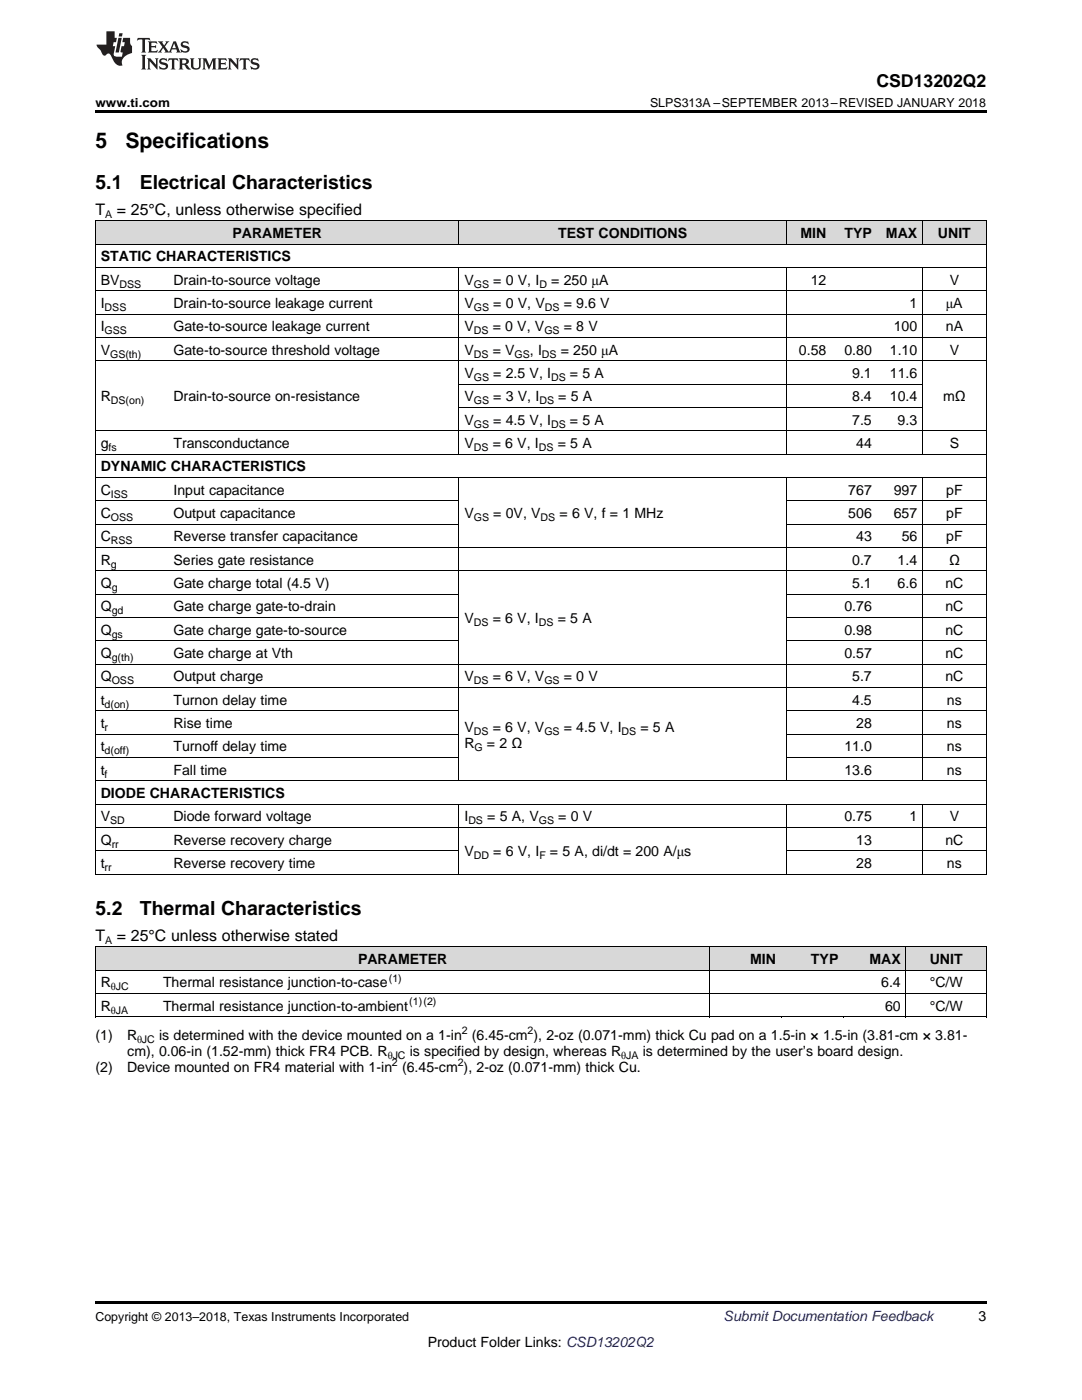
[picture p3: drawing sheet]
<svg xmlns="http://www.w3.org/2000/svg" width="216mm" height="279mm" viewBox="0 0 216 279" stroke-linecap="round" stroke-linejoin="round" font-family="sans-serif">
<defs><g id="words">
<g font-size="4.2">
<text x="19" y="29.6">5</text>
<text x="25" y="29.6">Specifications</text>
</g>
<g font-size="3.9">
<text x="19" y="37.7">5.1</text>
<text x="27.9" y="37.7">Electrical Characteristics</text>
<text x="19" y="182.6">5.2</text>
<text x="27.9" y="182.6">Thermal Characteristics</text>
</g>
<text font-size="3.5" x="174.9" y="17.3">CSD13202Q2</text>
<g font-size="3.2">
<text x="19" y="42.9">T</text>
<text x="23.3" y="42.9">= 25°C, unless otherwise specified</text>
<text x="19" y="187.7">T</text>
<text x="23.3" y="187.7">= 25°C unless otherwise stated</text>
</g>
<g font-size="2.8">
<text x="46.4" y="47.5">PARAMETER</text>
<text x="111.4" y="47.5">TEST CONDITIONS</text>
<text x="159.7" y="47.5">MIN</text>
<text x="168.5" y="47.5">TYP</text>
<text x="176.8" y="47.5">MAX</text>
<text x="187.1" y="47.5">UNIT</text>
<text x="20.1" y="52.2">STATIC CHARACTERISTICS</text>
<text x="20.1" y="56.8">BV</text>
<text x="34.6" y="56.8">Drain-to-source voltage</text>
<text x="92.7" y="56.8">V</text>
<text x="98.4" y="56.8">= 0 V, I</text>
<text x="110" y="56.8">= 250 μA</text>
<text x="161.8" y="56.8">12</text>
<text x="189.5" y="56.8">V</text>
<text x="20.1" y="61.5">I</text>
<text x="34.6" y="61.5">Drain-to-source leakage current</text>
<text x="92.7" y="61.5">V</text>
<text x="98.4" y="61.5">= 0 V, V</text>
<text x="112.5" y="61.5">= 9.6 V</text>
<text x="181.5" y="61.5">1</text>
<text x="188.7" y="61.5">μA</text>
<text x="20.1" y="66.1">I</text>
<text x="20.1" y="70.8">V</text>
<text x="34.6" y="66.1">Gate-to-source leakage current</text>
<text x="34.6" y="70.8">Gate-to-source threshold voltage</text>
<text x="92.7" y="66.1">V</text>
<text x="92.7" y="70.8">V</text>
<text x="98.3" y="66.1">= 0 V, V</text>
<text x="98.3" y="70.8">= V</text>
<text x="105.7" y="70.8">, I</text>
<text x="111.9" y="70.8">= 250 μA</text>
<text x="112.5" y="66.1">= 8 V</text>
<text x="159.4" y="70.8">0.58</text>
<text x="168.5" y="70.8">0.80</text>
<text x="177.6" y="70.8">1.10</text>
<text x="178.3" y="66.1">100</text>
<text x="188.7" y="66.1">nA</text>
<text x="189.5" y="70.8">V</text>
<text x="92.7" y="75.5">V</text>
<text x="98.4" y="75.5">= 2.5 V, I</text>
<text x="113.7" y="75.5">= 5 A</text>
<text x="170" y="75.5">9.1</text>
<text x="177.6" y="75.5">11.6</text>
<text x="20.1" y="80.1">R</text>
<text x="34.6" y="80.1">Drain-to-source on-resistance</text>
<text x="92.7" y="80.1">V</text>
<text x="98.4" y="80.1">= 3 V, I</text>
<text x="111.4" y="80.1">= 5 A</text>
<text x="170" y="80.1">8.4</text>
<text x="177.6" y="80.1">10.4</text>
<text x="188.2" y="80.1">mΩ</text>
<text x="20.1" y="89.4">g</text>
<text x="34.6" y="89.4">Transconductance</text>
<text x="92.7" y="84.8">V</text>
<text x="92.7" y="89.4">V</text>
<text x="98.3" y="89.4">= 6 V, I</text>
<text x="98.4" y="84.8">= 4.5 V, I</text>
<text x="111.3" y="89.4">= 5 A</text>
<text x="113.7" y="84.8">= 5 A</text>
<text x="170" y="84.8">7.5</text>
<text x="170.9" y="89.4">44</text>
<text x="179.1" y="84.8">9.3</text>
<text x="189.5" y="89.4">S</text>
<text x="20.1" y="94.1">DYNAMIC CHARACTERISTICS</text>
<text x="20.1" y="98.7">C</text>
<text x="34.6" y="98.7">Input capacitance</text>
<text x="169.3" y="98.7">767</text>
<text x="178.3" y="98.7">997</text>
<text x="188.8" y="98.7">pF</text>
<text x="20.1" y="103.4">C</text>
<text x="34.6" y="103.4">Output capacitance</text>
<text x="92.7" y="103.4">V</text>
<text x="98.4" y="103.4">= 0V, V</text>
<text x="111.7" y="103.4">= 6 V, f = 1 MHz</text>
<text x="169.3" y="103.4">506</text>
<text x="178.3" y="103.4">657</text>
<text x="188.8" y="103.4">pF</text>
<text x="20.1" y="108.1">C</text>
<text x="20.1" y="112.7">R</text>
<text x="34.6" y="108.1">Reverse transfer capacitance</text>
<text x="34.6" y="112.7">Series gate resistance</text>
<text x="170" y="112.7">0.7</text>
<text x="170.9" y="108.1">43</text>
<text x="179.1" y="112.7">1.4</text>
<text x="179.9" y="108.1">56</text>
<text x="188.8" y="108.1">pF</text>
<text x="189.4" y="112.7">Ω</text>
<text x="20.1" y="117.4">Q</text>
<text x="34.6" y="117.4">Gate charge total (4.5 V)</text>
<text x="170" y="117.4">5.1</text>
<text x="179.1" y="117.4">6.6</text>
<text x="188.6" y="117.4">nC</text>
<text x="20.1" y="122">Q</text>
<text x="34.6" y="122">Gate charge gate-to-drain</text>
<text x="92.7" y="124.4">V</text>
<text x="98.3" y="124.4">= 6 V, I</text>
<text x="111.3" y="124.4">= 5 A</text>
<text x="168.5" y="122">0.76</text>
<text x="188.6" y="122">nC</text>
<text x="20.1" y="126.7">Q</text>
<text x="20.1" y="131.3">Q</text>
<text x="34.6" y="126.7">Gate charge gate-to-source</text>
<text x="34.6" y="131.3">Gate charge at Vth</text>
<text x="168.5" y="126.7">0.98</text>
<text x="168.5" y="131.3">0.57</text>
<text x="188.6" y="126.7">nC</text>
<text x="188.6" y="131.3">nC</text>
<text x="20.1" y="136">Q</text>
<text x="34.6" y="136">Output charge</text>
<text x="92.7" y="136">V</text>
<text x="98.3" y="136">= 6 V, V</text>
<text x="112.5" y="136">= 0 V</text>
<text x="170" y="136">5.7</text>
<text x="188.6" y="136">nC</text>
<text x="20.1" y="140.7">t</text>
<text x="34.6" y="140.7">Turnon delay time</text>
<text x="170" y="140.7">4.5</text>
<text x="188.9" y="140.7">ns</text>
<text x="20.1" y="145.3">t</text>
<text x="20.1" y="150">t</text>
<text x="34.6" y="145.3">Rise time</text>
<text x="34.6" y="150">Turnoff delay time</text>
<text x="92.7" y="146">V</text>
<text x="92.7" y="149.2">R</text>
<text x="97.2" y="149.2">= 2 Ω</text>
<text x="98.3" y="146">= 6 V, V</text>
<text x="112.5" y="146">= 4.5 V, I</text>
<text x="127.8" y="146">= 5 A</text>
<text x="168.5" y="150">11.0</text>
<text x="170.9" y="145.3">28</text>
<text x="188.9" y="145.3">ns</text>
<text x="188.9" y="150">ns</text>
<text x="20.1" y="154.6">t</text>
<text x="34.6" y="154.6">Fall time</text>
<text x="168.5" y="154.6">13.6</text>
<text x="188.9" y="154.6">ns</text>
<text x="20.1" y="159.3">DIODE CHARACTERISTICS</text>
<text x="20.1" y="163.9">V</text>
<text x="34.6" y="163.9">Diode forward voltage</text>
<text x="92.7" y="163.9">I</text>
<text x="97.2" y="163.9">= 5 A, V</text>
<text x="111.4" y="163.9">= 0 V</text>
<text x="168.5" y="163.9">0.75</text>
<text x="181.5" y="163.9">1</text>
<text x="189.5" y="163.9">V</text>
<text x="20.1" y="168.6">Q</text>
<text x="20.1" y="173.2">t</text>
<text x="34.6" y="168.6">Reverse recovery charge</text>
<text x="34.6" y="173.2">Reverse recovery time</text>
<text x="92.7" y="170.9">V</text>
<text x="98.4" y="170.9">= 6 V, I</text>
<text x="109.7" y="170.9">= 5 A, di/dt = 200 A/μs</text>
<text x="170.9" y="168.6">13</text>
<text x="170.9" y="173.2">28</text>
<text x="188.6" y="168.6">nC</text>
<text x="188.9" y="173.2">ns</text>
<text x="20.1" y="197.1">R</text>
<text x="32.5" y="197.1">Thermal resistance junction-to-case</text>
<text x="71.4" y="192.4">PARAMETER</text>
<text x="149.7" y="192.4">MIN</text>
<text x="161.8" y="192.4">TYP</text>
<text x="173.5" y="192.4">MAX</text>
<text x="175.8" y="197.1">6.4</text>
<text x="185.5" y="192.4">UNIT</text>
<text x="185.5" y="197.1">°C/W</text>
<text x="20.1" y="201.7">R</text>
<text x="32.5" y="201.7">Thermal resistance junction-to-ambient</text>
<text x="176.6" y="201.7">60</text>
<text x="185.5" y="201.7">°C/W</text>
<text x="19" y="207.6">(1)</text>
<text x="25.4" y="207.6">R</text>
<text x="31.7" y="207.6">is determined with the device mounted on a 1-in</text>
<text x="94.2" y="207.6">(6.45-cm ), 2-oz (0.071-mm) thick Cu pad on a 1.5-in × 1.5-in (3.81-cm × 3.81-</text>
<text x="19" y="213.9">(2)</text>
<text x="25.4" y="213.9">Device mounted on FR4 material with 1-in (6.45-cm ), 2-oz (0.071-mm) thick Cu.</text>
<text x="25.4" y="210.7">cm), 0.06-in (1.52-mm) thick FR4 PCB. R</text>
<text x="81.8" y="210.7">is specified by design, whereas R</text>
<text x="128.3" y="210.7">is determined by the user’s board design.</text>
<text x="195.3" y="263.6">3</text>
<text x="85.3" y="268.9">Product Folder Links: CSD13202Q2</text>
</g>
<text font-size="2.8" fill="#0000c8" x="144.4" y="263.6">Submit Documentation Feedback</text>
<g font-size="2.5">
<text x="19" y="21.4">www.ti.com</text>
<text x="129.7" y="21.4">SLPS313A –SEPTEMBER 2013–REVISED JANUARY 2018</text>
<text x="19" y="263.6">Copyright © 2013–2018, Texas Instruments Incorporated</text>
</g>
<g font-size="2.1">
<text x="21" y="43.5">A</text>
<text x="23.8" y="57.4">DSS</text>
<text x="94.5" y="57.4">GS</text>
<text x="107.6" y="57.4">D</text>
<text x="20.9" y="62.1">DSS</text>
<text x="94.5" y="62.1">GS</text>
<text x="108.7" y="62.1">DS</text>
<text x="20.9" y="66.7">GSS</text>
<text x="22" y="71.4">GS(th)</text>
<text x="94.5" y="66.7">DS</text>
<text x="94.5" y="71.4">DS</text>
<text x="102.7" y="71.4">GS</text>
<text x="108.1" y="71.4">DS</text>
<text x="108.6" y="66.7">GS</text>
<text x="94.5" y="76">GS</text>
<text x="110" y="76">DS</text>
<text x="22.1" y="80.7">DS(on)</text>
<text x="94.5" y="80.7">GS</text>
<text x="107.6" y="80.7">DS</text>
<text x="21.7" y="90">fs</text>
<text x="94.5" y="85.3">GS</text>
<text x="94.5" y="90">DS</text>
<text x="107.5" y="90">DS</text>
<text x="110" y="85.3">DS</text>
<text x="22.1" y="99.3">ISS</text>
<text x="22.1" y="104">OSS</text>
<text x="94.5" y="104">GS</text>
<text x="107.9" y="104">DS</text>
<text x="22.1" y="108.6">RSS</text>
<text x="22.1" y="113.3">g</text>
<text x="22.3" y="117.9">g</text>
<text x="22.3" y="122.6">gd</text>
<text x="94.5" y="124.9">DS</text>
<text x="107.5" y="124.9">DS</text>
<text x="22.3" y="127.2">gs</text>
<text x="22.3" y="131.9">g(th)</text>
<text x="22.3" y="136.6">OSS</text>
<text x="94.5" y="136.6">DS</text>
<text x="108.6" y="136.6">GS</text>
<text x="20.9" y="141.2">d(on)</text>
<text x="20.9" y="145.9">r</text>
<text x="94.5" y="146.6">DS</text>
<text x="94.7" y="149.8">G</text>
<text x="108.6" y="146.6">GS</text>
<text x="124" y="146.6">DS</text>
<text x="20.9" y="150.5">d(off)</text>
<text x="20.9" y="155.2">f</text>
<text x="22" y="164.5">SD</text>
<text x="93.5" y="164.5">DS</text>
<text x="107.5" y="164.5">GS</text>
<text x="20.9" y="173.8">rr</text>
<text x="22.3" y="169.2">rr</text>
<text x="94.5" y="171.5">DD</text>
<text x="107.6" y="171.5">F</text>
<text x="21" y="188.4">A</text>
<text x="22.1" y="197.6">θJC</text>
<text x="77.6" y="195.9">(1)</text>
<text x="22.1" y="202.3">θJA</text>
<text x="81.7" y="200.6">(1)(2)</text>
<text x="27.3" y="208.1">θJC</text>
<text x="92.1" y="206.4">2</text>
<text x="105.3" y="206.4">2</text>
<text x="77.4" y="211.3">θJC</text>
<text x="78.2" y="212.8">2</text>
<text x="91.3" y="212.8">2</text>
<text x="123.9" y="211.3">θJA</text>
</g>
</g></defs>
<g fill="#d8d8d8">
<path d="M19 189h12.5v4.7h-12.5z"/>
<path d="M31.5 189h110.2v4.7h-110.2z"/>
<path d="M141.7 189h14.2v4.7h-14.2z"/>
<path d="M155.9 189h12.5v4.7h-12.5z"/>
<path d="M168.4 189h12.4v4.7h-12.4z"/>
<path d="M180.8 189h16v4.7h-16z"/>
<path d="M19 44.1h12.7v4.7h-12.7z"/>
<path d="M31.7 44.1h1.8v4.7h-1.8z"/>
<path d="M33.5 44.1h58.1v4.7h-58.1z"/>
<path d="M91.6 44.1h65.3v4.7h-65.3z"/>
<path d="M156.9 44.1h9.1v4.7h-9.1z"/>
<path d="M166 44.1h9v4.7h-9z"/>
<path d="M175 44.1h9.1v4.7h-9.1z"/>
<path d="M184.1 44.1h12.7v4.7h-12.7z"/>
</g>
<path d="M19 22h177.8v.5h-177.8zM19 203h.2zM141.6 203h.1zM155.8 203h.1zM168.3 203h.1zM180.7 203h.1zM196.7 203h.1zM19 259.7h177.8v.5h-177.8z" fill="#000"/>
<g fill="none" stroke="#000" stroke-width=".2">
<path d="M19 58h177.8M19 53.4h177.8M19 48.7h177.8M19 44.1h177.8M19.1 44.1v130.4M91.6 44.1v4.7M91.6 53.4v37.3M156.9 44.1v4.7M156.9 53.4v37.3M184.1 44.1v4.7M184.1 53.4v37.3M196.8 44.1v130.4"/>
<path d="M19 72h177.8M19 67.4h177.8M19 62.7h177.8M91.6 76.7h92.5M19 100h72.6M19 95.3h177.8M19 90.6h177.8M19 86h177.8M91.6 95.4v60.5M91.6 81.3h92.5M156.9 95.4v60.5M156.9 100h39.9"/>
<path d="M184.1 95.4v60.5M19 118.6h72.6M19 113.9h177.8M19 109.3h177.8M19 104.6h72.6M156.9 118.6h39.9M156.9 104.6h39.9M19 137.2h177.8M19 132.6h177.8M19 127.9h72.6M19 123.2h72.6M156.9 127.9h39.9"/>
<path d="M156.9 123.2h39.9M19 155.8h177.8M19 151.2h72.6M19 146.5h72.6M19 141.9h72.6M156.9 151.2h39.9M156.9 146.5h39.9M156.9 141.9h39.9M19 174.5h177.8M19 169.8h72.6M19 165.2h177.8M19 160.5h177.8"/>
<path d="M91.6 160.5v14M156.9 160.5v14M156.9 169.8h39.9M184.1 160.5v14M19 189h177.8v14M19 198.3h177.8M19 193.6h177.8M19.1 189v14M141.7 189v14M180.8 189v14M19 202.9h177.8"/>
</g>
<g fill="#231f20">
<path d="M27.5 7.6l-.1 .5 .4-.2h.6v.1v2.1l-.2 .4h1l-.3-.4v-2.1l.1-.1h.5l.5 .2-.2-.5zM29.5 8.3l.2 .3v1.5l-.2 .4h1.8l.2-.6a1.04 1.04 0 0 1-1.3 .2v-.7h.6l.3 .2v-.6l-.3 .2h-.6v-.6l.8-.1 .4 .3-.2-.5zM31.5 8.3l.9 1.1-.9 1.1h.8l-.2-.2 .5-.7 .4 .7-.2 .2h1.5l-.1-.2 .1-.4h.9l.1 .4-.2 .2h1l-.3-.3-.7-1.9h-.5l-.9 2-.8-1 .9-1h-.8l.1 .3-.3 .5-.4-.6 .2-.2zM34.7 8.6l.4 1h-.7zM36.3 8.4a.63 .63 0 0 0-.2 .7 .63 .63 0 0 0 .6 .4l.6 .2 .1 .2a.75 .75 0 0 1-.7 .4 .75 .75 0 0 1-.6-.5l.1 .7 .1-.1a1.11 1.11 0 0 0 1.5-.6 1.13 1.13 0 0 0-1.2-.8l-.1-.4a1.04 1.04 0 0 1 1.2 .2l-.2-.5-.1 .1-.5-.2zM28.2 10.9l.2 .4v2.2l-.2 .4h1l-.3-.4v-2.2l.3-.4zM29.3 11.6l.3 .4v1.5l-.3 .4h.8l-.2-.4v-1.3l1.5 1.7v-1.9l.2-.4h-.7l.2 .4v.9l-1.1-1.3zM32 11.8a.62 .62 0 0 0-.2 .7 .62 .62 0 0 0 .6 .4l.6 .1 .1 .3a.76 .76 0 0 1-.7 .3 .76 .76 0 0 1-.6-.4l.1 .7 .1-.1a1.11 1.11 0 0 0 1.5-.6 1.13 1.13 0 0 0-1.2-.8l-.1-.4a1.04 1.04 0 0 1 1.2 .2l-.2-.6-.1 .1-.5-.1zM33.7 11.6l-.2 .6a.61 .61 0 0 1 .8-.3v1.6l-.2 .4h.9l-.2-.4v-1.6a.63 .63 0 0 1 .8 .3l-.2-.6zM35.6 11.6l.3 .4v1.5l-.3 .4h1l-.2-.2v-.8l.5 .2a.76 .76 0 0 0 1.2 .7l-1-1a.58 .58 0 0 0 .6-.5 .58 .58 0 0 0-.5-.6zM36.4 11.9h.1a.45 .45 0 0 1 .5 .1 .45 .45 0 0 1 .1 .5l-.7 .2zM37.9 11.6l.2 .2a2.17 2.17 0 0 0 .3 1.9 .99 .99 0 0 0 1.6-.6v-1.1l.2-.4h-.7l.2 .2a1.92 1.92 0 0 1-.2 1.8 .6 .6 0 0 1-.9-.5v-1.1l.2-.4zM40.4 11.6l.2 .4v1.5l-.2 .4h.7l-.2-.4v-1.4l.8 1.8 .8-1.8v1.4l-.2 .4h.9l-.2-.4v-1.5l.2-.4h-.8l-.6 1.5-.6-1.5zM43.4 11.6l.2 .4v1.5l-.2 .4h1.8l.2-.6a1.04 1.04 0 0 1-1.3 .1v-.6h.5l.4 .2v-.6l-.4 .2h-.5v-.7h.8l.3 .3-.1-.6zM45.5 11.6l.2 .4v1.5l-.2 .4h.7l-.2-.4v-1.3l1.5 1.7v-1.9l.2-.4h-.7l.2 .4v.9l-1.1-1.3zM47.9 11.6l-.1 .6a.61 .61 0 0 1 .8-.3v1.6l-.3 .4h1l-.3-.4 .1-1.6a.63 .63 0 0 1 .7 .3l-.1-.6zM50.2 11.8a.62 .62 0 0 0-.2 .7 .62 .62 0 0 0 .6 .4l.6 .1 .2 .3a.76 .76 0 0 1-.8 .3 .76 .76 0 0 1-.6-.4l.1 .7 .2-.1a1.11 1.11 0 0 0 1.5-.6 1.13 1.13 0 0 0-1.3-.8l-.1-.4a1.04 1.04 0 0 1 1.2 .2l-.1-.6-.2 .1-.5-.1z"/>
<path d="M21.2 6.3v2.6h-1.9l.1 .4 .7 .9a.91 .91 0 0 0 1 .8 .56 .56 0 0 1 .5-.3 .56 .56 0 0 1 .5 .3l.4 .8a1.53 1.53 0 0 0 1.9 1.2 1.54 1.54 0 0 1 1-2.1l.9-.3v-1.4a1.52 1.52 0 0 1-.3-1.6h-1.4l-.2 .8h.5l-.2 .8h-.4l-.2 1v.2l.4 .1-.2 .8a1.93 1.93 0 0 1-1.6-.3l.3-1.8h-.5l.2-.8h.4l.2-.8h-.4v-1.3zM23.6 7.6l-.6 2.9h.7l.6-2.9zM23.8 6.6l-.1 .7h.6l.2-.7z"/>
</g>
<use href="#words"/>
</svg>
